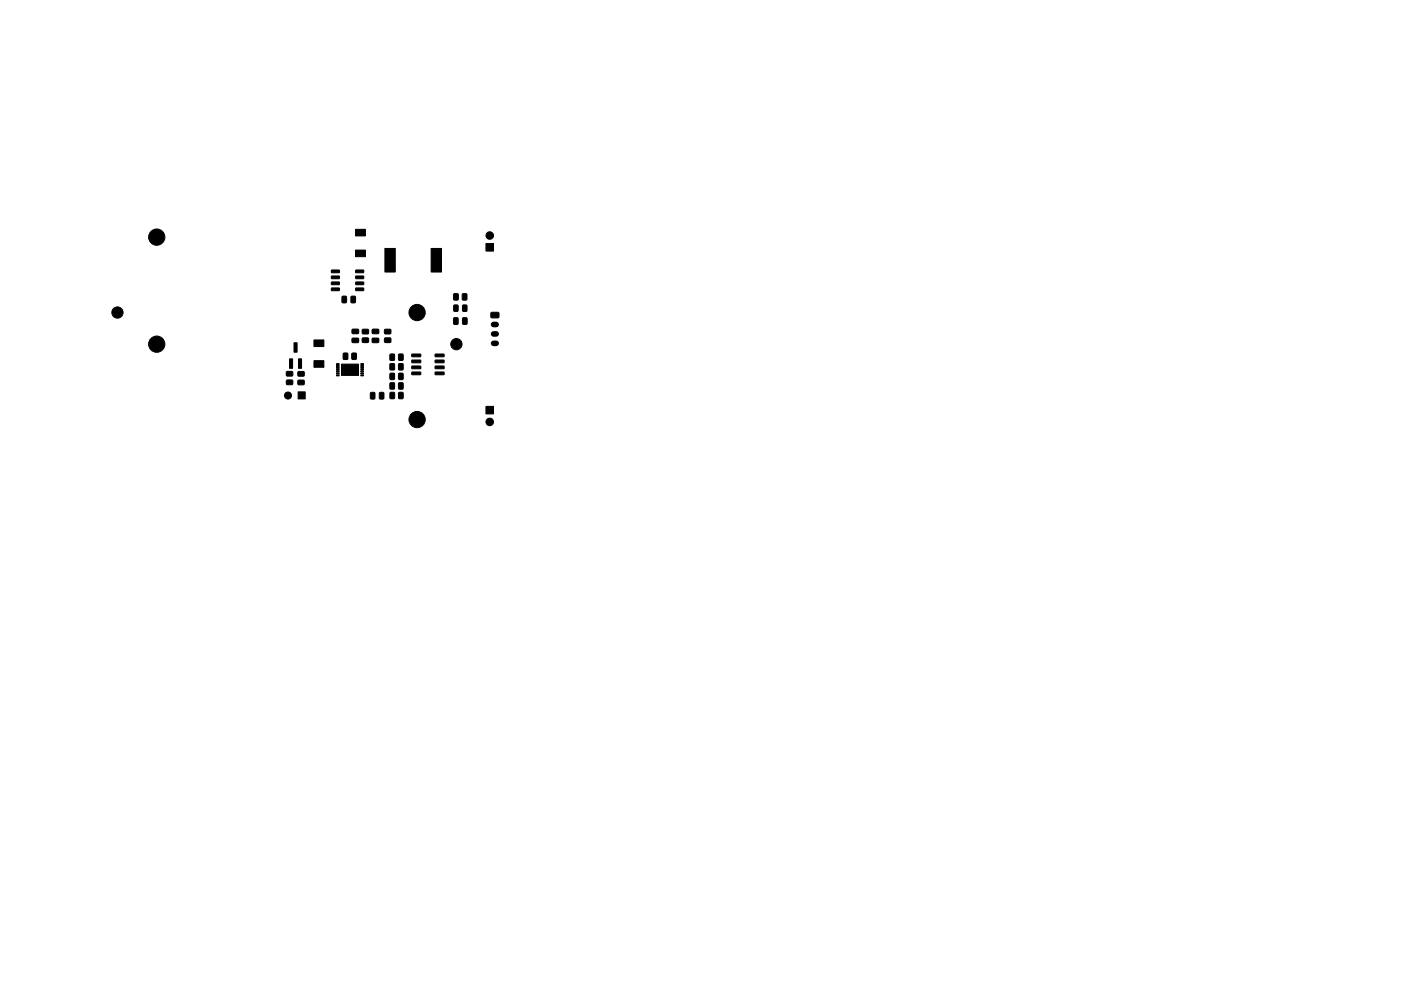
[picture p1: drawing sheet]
<svg xmlns="http://www.w3.org/2000/svg" width="297mm" height="210mm" viewBox="0 0 297 210" stroke-linecap="round" stroke-linejoin="round" font-family="sans-serif">
<g fill="#000" stroke="#000" stroke-width=".21">
<path d="M70.3 57.3h1.6l.1 .5-1.7 .1zM70.3 58.6h1.6l.1 .5h-1.7zM75.4 58.6h1.6l.1 .5h-1.6zM75.4 57.3h1.6l.1 .5-1.6 .1zM75.4 53.1h2.1v1.4h-2.1zM75.4 48.7h2.1v1.4h-2.1zM81.6 52.7h2.2v5h-2.2zM91.4 52.7h2.2v5h-2.2zM103 51.7h1.6v1.6h-1.6zM60.8 78.9l1.1-.1 .2 .2v.7l-.3 .1h-1l-.1-.2zM61.4 76.1h.6v2h-.6zM62.3 72.7h.7v2h-.7z"/>
<path d="M63.3 76.1h.6v2h-.6zM63.2 78.9l1.2-.1 .1 .3v.6l-.2 .1h-1l-.2-.2zM66.6 76.5h2.1v1.4h-2.1zM66.6 72.1h2.1v1.4h-2.1zM71.4 77.1h.5v.3h-.5zM71.4 77.5h.5v.3h-.5zM71.4 77.9h.5v.3h-.5zM71.4 78.3h.5v.3h-.5zM71.4 78.7h.5v.3h-.5zM71.4 79.1h.5v.3h-.5zM71.4 79.5h.5v.3h-.5zM70.3 59.9l1.6-.1 .1 .5-1.7 .1z"/>
<path d="M70.3 61.1h1.6l.1 .5-1.7 .1zM72.6 62.9l.6-.1 .3 .2v1l-.2 .3h-.6l-.2-.2zM72.8 75l.7-.1 .2 .1 .1 1-.2 .3h-.6l-.2-.2zM74.7 71.8l1.2-.1 .2 .3-.1 .6-.2 .1h-1l-.2-.2zM74.7 69.9l1.2-.1 .2 .3-.1 .6-.2 .1h-1l-.2-.2zM74.5 62.9l.6-.1 .3 .2v1l-.2 .3h-.6l-.2-.2zM74.6 75l.7-.1 .3 .1v1l-.2 .3h-.6l-.2-.2zM72.4 77.3h3.6v2.3h-3.6zM76.5 79.5h.6v.3h-.6zM76.5 79.1h.6v.3h-.6zM76.5 78.7h.6v.3h-.6zM76.5 78.3h.6v.3h-.6z"/>
<path d="M76.5 77.9h.6v.3h-.6zM76.5 77.5h.6v.3h-.6zM76.5 77.1h.6v.3h-.6zM75.4 61.1h1.6l.1 .5-1.6 .1zM75.4 59.9l1.6-.1 .1 .5-1.6 .1zM76.8 69.9h1.2l.2 .2v.6l-.3 .2-1-.1-.1-.2zM76.8 71.7h1.2l.2 .2v.6l-.3 .2h-1l-.1-.3zM79 71.8l1.2-.1 .1 .3v.6l-.2 .1h-1.1l-.1-.2zM79 69.9l1.2-.1 .1 .3v.6l-.2 .1h-1.1l-.1-.2zM81.6 71.7h1.1l.2 .2v.6l-.3 .2h-1l-.1-.3zM81.6 69.9h1.1l.2 .2v.6l-.3 .2-1-.1-.1-.2zM82.7 77.2l.7-.1 .3 .2v1l-.2 .2h-.6l-.2-.1z"/>
<path d="M82.7 75.2l.7-.1 .3 .1v1l-.2 .3h-.6l-.2-.2zM84.5 77.2l.7-.1 .3 .2v1l-.2 .2h-.6l-.2-.1zM84.5 75.2l.7-.1 .3 .1v1l-.2 .3h-.6l-.2-.2zM87.3 75.2l1.8-.1 .1 .5-1.8 .1zM87.3 76.4h1.8l.1 .5-1.8 .1zM87.3 77.7h1.8l.1 .5h-1.8zM87.3 79l1.8-.1 .1 .5-1.8 .1zM92.3 79l1.8-.1 .1 .5-1.9 .1zM92.3 77.7h1.8l.1 .5h-1.9zM92.3 76.4h1.8l.1 .5-1.9 .1zM92.3 75.2l1.8-.1 .1 .5-1.9 .1zM96.2 64.8l.7-.1 .2 .1v1l-.1 .3h-.6l-.2-.2z"/>
<path d="M96.2 67.5l.7-.1 .2 .1v1.1l-.1 .2h-.6l-.2-.1zM96.2 62.4l.7-.1 .3 .1v1l-.2 .3h-.6l-.2-.2zM98.1 64.8l.7-.1 .2 .1v1l-.1 .3h-.6l-.2-.2zM98.1 62.4l.7-.1 .2 .1v1l-.1 .3h-.7l-.2-.2zM98.1 67.5l.7-.1 .2 .1v1.1l-.1 .2h-.6l-.2-.1zM104.1 66.3h1.5l.2 .2v.8l-.2 .1h-1.4l-.1-.2zM60.8 80.7l1.1-.1 .2 .3v.6l-.3 .1h-1l-.1-.2zM63.2 80.7h1.2l.1 .2v.6l-.2 .2-1-.1-.2-.2zM63.2 83.1h1.5v1.5h-1.5zM78.6 83.3l.7-.1 .2 .2v1l-.1 .3h-.6l-.3-.2zM80.5 83.3l.7-.1 .2 .2v1l-.1 .3h-.6l-.3-.2zM82.7 79.2h.7l.3 .1v1l-.2 .2-.6 .1-.2-.2z"/>
<path d="M82.7 81.3l.7-.1 .3 .1v1l-.2 .3h-.6l-.2-.2zM82.7 83.3l.7-.1 .3 .2v1l-.2 .2h-.6l-.2-.1zM84.5 79.2h.7l.3 .1v1l-.2 .2-.6 .1-.2-.2zM84.5 81.3l.7-.1 .3 .1v1l-.2 .3h-.6l-.2-.2zM84.6 83.3l.7-.1 .2 .2v1l-.2 .2h-.6l-.2-.1zM103 86.2h1.6v1.6h-1.6z"/>
<circle cx="33.2" cy="50.3" r="1.73"/>
<circle cx="103.8" cy="50" r=".8"/>
<circle cx="24.9" cy="66.3" r="1.19"/>
<circle cx="33.2" cy="73" r="1.72"/>
<circle cx="88.4" cy="66.3" r="1.72"/>
<circle cx="96.8" cy="73" r="1.2"/>
<circle cx="61.1" cy="83.9" r=".75"/>
<circle cx="88.4" cy="89" r="1.72"/>
<circle cx="103.8" cy="89.5" r=".8"/>
</g>
<path d="M104.7 68.8h.5M104.7 70.8h.5M104.7 72.8h.5" fill="none" stroke="#000" stroke-width="1.2"/>
</svg>
